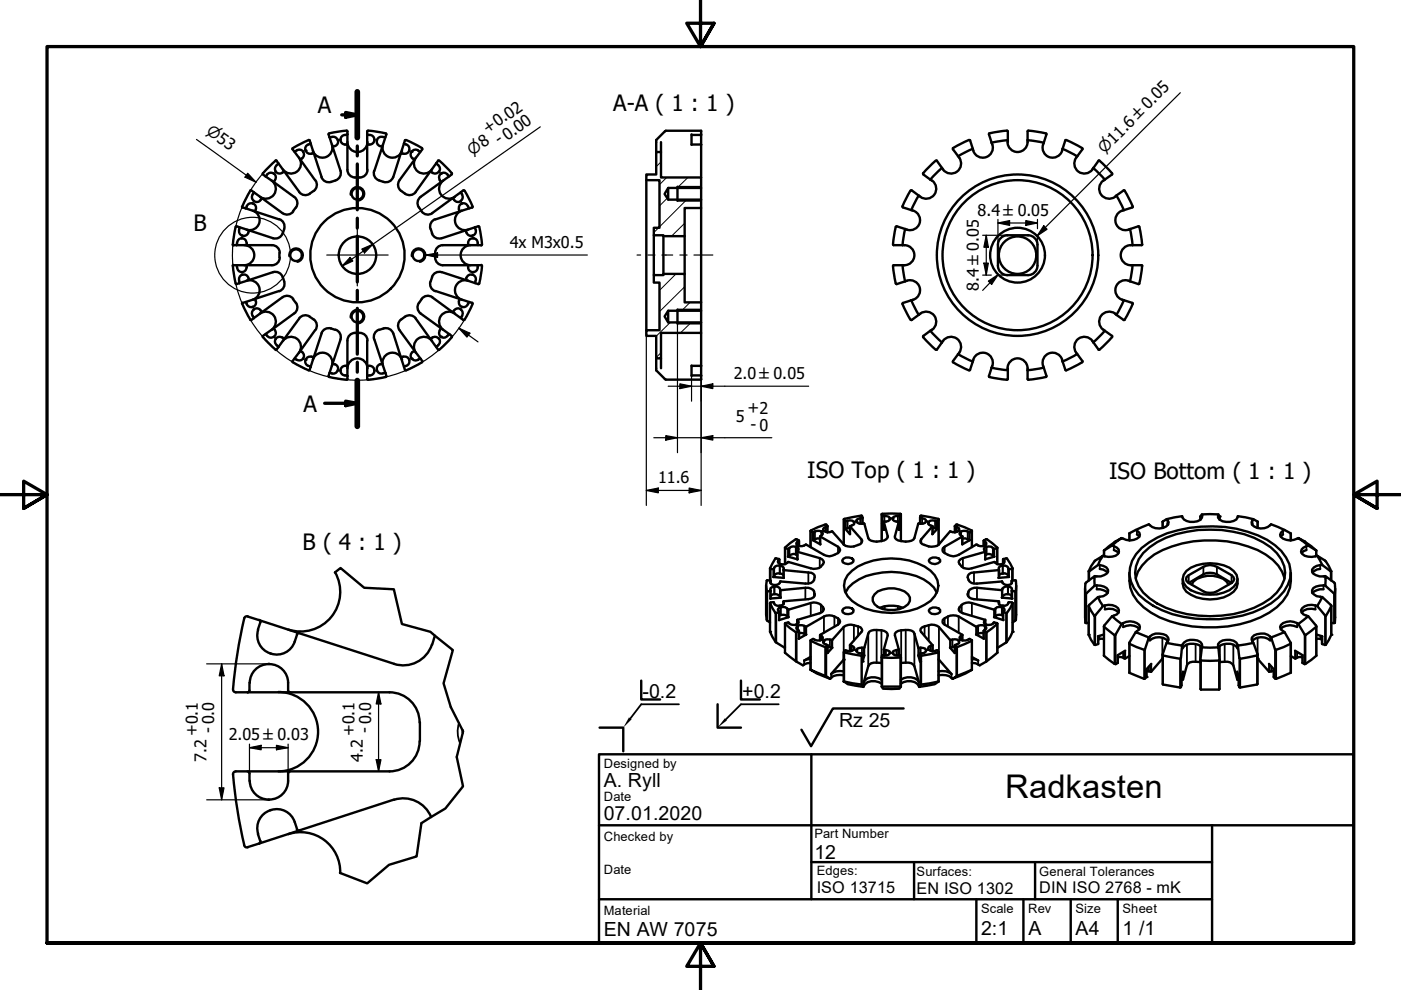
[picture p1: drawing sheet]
<svg xmlns="http://www.w3.org/2000/svg" width="297mm" height="210mm" viewBox="0 0 297 210" stroke-linecap="round" stroke-linejoin="round" font-family="sans-serif">
<defs><g id="words">
<text font-size="6.9" x="213.1" y="169.2">Radkasten</text>
<g font-size="4.8">
<text x="67.4" y="23.9">A</text>
<text x="130" y="23.5">A-A ( 1 : 1 )</text>
<text x="41" y="49.1">B</text>
<text x="64.3" y="87.3">A</text>
<text x="171.1" y="101.4">ISO Top ( 1 : 1 )</text>
<text x="235.1" y="101.6">ISO Bottom ( 1 : 1 )</text>
<text x="64.1" y="116.7">B ( 4 : 1 )</text>
</g>
<g font-size="4.1">
<text x="136.2" y="148">-0.2</text>
<text x="157.4" y="148">+0.2</text>
<text x="177.9" y="154.1">Rz 25</text>
<text x="128" y="166.9">A. Ryll</text>
<text x="128" y="173.9">07.01.2020</text>
<text x="172.7" y="182">12</text>
<text x="128" y="198.4">EN AW 7075</text>
<text x="208" y="198.3">2:1</text>
<text x="218.1" y="198.2">A</text>
<text x="228" y="198.2">A4</text>
<text x="238" y="198.3">1 /1</text>
</g>
<g font-size="3.4">
<text x="103.4" y="28.4" transform="rotate(-35 103.4 28.4)">+0.02</text>
<text x="105.9" y="30.8" transform="rotate(-35 105.9 30.8)">- 0.00</text>
<text x="207.3" y="45.7">8.4 ±0.05</text>
<text x="108.1" y="52.5">4x M3x0.5</text>
<text x="207.5" y="61.6" transform="rotate(-90 207.5 61.6)">8.4 ±0.05</text>
<text x="155.6" y="80.3">2.0 ±0.05</text>
<text x="156" y="89.5">5</text>
<text x="158.5" y="87.6">+2</text>
<text x="159.1" y="91.1">- 0</text>
<text x="139.5" y="102.4">11.6</text>
<text x="45.3" y="155.5" transform="rotate(-90 45.3 155.5)">- 0.0</text>
<text x="78.5" y="155.5" transform="rotate(-90 78.5 155.5)">- 0.0</text>
<text x="41.8" y="156.1" transform="rotate(-90 41.8 156.1)">+0.1</text>
<text x="43.8" y="161.5" transform="rotate(-90 43.8 161.5)">7.2</text>
<text x="48.5" y="156.9">2.05 ±0.03</text>
<text x="75.1" y="156.1" transform="rotate(-90 75.1 156.1)">+0.1</text>
<text x="77" y="161.5" transform="rotate(-90 77 161.5)">4.2</text>
<text x="173.2" y="189.3">ISO 13715</text>
<text x="194.3" y="189.5">EN ISO 1302</text>
<text x="220.3" y="189.4">DIN ISO 2768 - mK</text>
</g>
<g font-size="3.2">
<text x="43.6" y="28.3" transform="rotate(36 43.6 28.3)">⌀53</text>
<text x="100.1" y="33" transform="rotate(-35 100.1 33)">⌀8</text>
<text x="234.2" y="32.7" transform="rotate(-45 234.2 32.7)">⌀11.6 ±0.05</text>
</g>
<g font-size="2.7">
<text x="128" y="162.9">Designed by</text>
<text x="128" y="169.9">Date</text>
<text x="128" y="178.4">Checked by</text>
<text x="172.7" y="177.7">Part Number</text>
<text x="128" y="185.4">Date</text>
<text x="173.2" y="185.6">Edges:</text>
<text x="194.3" y="185.7">Surfaces:</text>
<text x="220.3" y="185.6">General Tolerances</text>
<text x="128" y="193.9">Material</text>
<text x="208" y="193.6">Scale</text>
<text x="218" y="193.6">Rev</text>
<text x="228" y="193.6">Size</text>
<text x="238" y="193.6">Sheet</text>
</g>
</g></defs>
<!-- layer: Schraffur (ISO) -->
<g fill="none" stroke="#000" stroke-width=".21">
<path d="M137.5 37l-.5 .4M140.1 34.3l-1 1M141.4 37.6l-1.6 1.6M145.9 37.6l-2.3 2.2M148.7 39.3l-.6 .5M139.6 48.3l-1 1M141.5 42l-1.7 1.7M143.3 58.1l-3.5 3.5M145.2 47.3l-2.8 2.8M145.6 42.3l-5.8 5.8M148.7 43.8l-.4 .3M140.1 74.8l-1 1"/>
<path d="M142.1 68.4l-3 2.9M145.2 60.8l-5.4 5.3M146.3 64.1l-1.8 1.8M146.6 68.4l-2.3 2.2"/>
</g>
<!-- layer: Sichtbar (ISO) -->
<g fill="none" stroke="#000" stroke-width=".51">
<path d="M55.7 36.7l.1 .3M55.8 37l6.6 4.8M56.4 37.3a1.05 1.05 0 0 1 1.4-.6 1.05 1.05 0 0 1 .5 1.5M56.4 37.3l-.1 .1M57.6 38.3a2.13 2.13 0 0 1 .5 3 2.13 2.13 0 0 1-3 .4M58.1 38.6v.1M58.3 38.2l-.2 .3M58.4 34l.2 .1 4.8 6.6M58.4 36.4h.1M58.4 34.1l-2.6 2.6M58.5 36.4a.98 .98 0 0 0 1.4 .2M58.7 35a.98 .98 0 0 0-.2 1.4"/>
<path d="M59 34.6l-.3 .4M60.2 36.4l.1 .1M60.2 36.4l-.3 .2M62.1 31.4l-.1 .3 4.8 6.5M62.4 32.1l.1 .1a1.1 1.1 0 0 1 1.8-.1M63.4 33.4a2.13 2.13 0 0 1-.5 3 2.13 2.13 0 0 1-2.9-.5M63.7 33.8v.2M64.1 33.6l-.3 .2M64.3 32.2a.98 .98 0 0 1-.3 1.4M64.8 31.9a.98 .98 0 0 0 1.3 .7M65.7 29.8l-.1-.1a8.8 8.8 0 0 0-3.5 1.7M65.7 29.8l.1 .6"/>
<path d="M65.8 30.4v.1a1.08 1.08 0 0 0-1 1.4M65.8 30.4l2.4 7.2M66.5 32.5l-.5 .1M66.9 38.2a1.62 1.62 0 0 1-.4 2.3M69.7 28.5l.1 .6M69.8 28.3l-.1 .2M69.8 29.1l.7 2.1M69.9 29.1h.1a1.14 1.14 0 0 1 1.6 .6M70.4 30.7a2.13 2.13 0 0 1-1.4 2.6 2.13 2.13 0 0 1-2.7-1.3M70.5 31.2l1.7 5M70.6 31.1v.1M71 31l-.4 .1"/>
<path d="M71.6 29.7a.98 .98 0 0 1-.6 1.3M72.2 36.2a1.62 1.62 0 0 1-1.1 2 1.92 1.92 0 0 1-2.9-.7M72.2 29.7a.98 .98 0 0 0 1 .9M73.2 30.6l.5 .1M73.2 28.6h.4M73.2 28.6a.99 .99 0 0 0-1 1M73.5 27.7l.2 .2M73.5 27.7l-3.7 .6M73.7 28.5h-.1M73.7 30.1a2.13 2.13 0 0 0 2.1 2.1 2.13 2.13 0 0 0 2.1-2.1M73.7 27.8v8.2a1.62 1.62 0 0 0 1.5 1.6 2.23 2.23 0 0 0 2.5-.8l.2-.8M77.9 27.8v8.2"/>
<path d="M77.9 28.5h.1M78 28.6h.4M78 27.7l-.1 .2M78.1 27.7l.6 .1a7.7 7.7 0 0 1 3.2 .6v.1M78.4 30.6l-.5 .1M78.4 28.6a.99 .99 0 0 1 1 1M79.3 36.2a1.62 1.62 0 0 0 1.1 2M79.4 29.7a.98 .98 0 0 1-1 .9M79.9 29.7a1.05 1.05 0 0 0 1.1 1.4M80.4 38.3l.9 .3M81 31.1v.1M81.2 29a1.05 1.05 0 0 0-1.3 .7"/>
<path d="M81.2 30.7a2.13 2.13 0 0 0 1.4 2.6 2.13 2.13 0 0 0 2.6-1.3M81.7 29.1h-.5M81.9 28.5l-2.5 7.7M83.4 37.5a1.62 1.62 0 0 1-2.1 1.1M85 32.5l-1.6 5.1M85 32.5l.5 .1M85.7 30.4l-.7 2.1M85.7 30.4l.4 .2M85.9 29.8l-.2 .6M85.9 29.8v-.1a8.3 8.3 0 0 1 3.6 1.7v.2l-.3 .6-4.5 6a1.64 1.64 0 0 0 .4 2.3 2.01 2.01 0 0 0 2.7 .5l.3-.3M86.1 30.6a.98 .98 0 0 1 .7 1.3M86.7 31.9h.1"/>
<path d="M86.8 31.9a.98 .98 0 0 1-1.3 .7M87.2 32.2a1.07 1.07 0 0 0 .6 1.6M87.8 33.8v.2M88.2 33.4a2.13 2.13 0 0 0 .4 3 2.13 2.13 0 0 0 3-.5M88.6 31.9l.4 .3M88.7 31.9a.98 .98 0 0 0-1.4 .2M89.1 32.1h-.1M91.3 36.4l-.1 .1M91.4 36.4l.3 .2M92.5 34.6l.1 .2M92.6 34.8l.3 .2M92.9 35a.98 .98 0 0 1 .2 1.4"/>
<path d="M92.9 34.1l-4.8 6.6M93 36.4a.98 .98 0 0 1-1.3 .2M93.1 34l-.2 .1M93.1 34.1l2.7 2.6M93.2 38.2l.2 .5M94 38.3a2.13 2.13 0 0 0-.5 3 2.13 2.13 0 0 0 3 .4M95.3 37.4h-.1a1.07 1.07 0 0 0-1.2-.8 1.07 1.07 0 0 0-.9 1.2l.2 .4M95.8 37l-6.6 4.8M95.8 36.7v.3M137 38.2v31.8M139.1 32.2h1v5.4h8.6v2.2h-7l-.8 1.3 .8 1.2h7v1.8h-3.5v6h-4.5v-.2h-2.1v-1.6h1.2v-10.1h-2.8v-1.2h2.1zM140.1 30.1v2.1"/>
<path d="M141.7 39.8v2.5M143.6 39.6v3M146.6 28.6h2.1M146.6 30.6h2.1M146.6 28.5v2.2M148.7 30.6v7M148.7 28.6v2M148.7 28.6v-.9h-7.5l-2.1 2v2.5M148.7 39.8v2.5M197.2 38.1l.4 .2M197.6 38.3a2.14 2.14 0 0 1 .3 3.2 2.14 2.14 0 0 1-3.1-.1l-1.5-1h-.2M198.4 34.1l-2.7 2.6 .1 .3 1.4 1.1"/>
<path d="M198.4 34.1h.2l1.1 1.5M199.7 35.6l.3 .3M199.7 35.6l-2.5 2.5M203.1 33.1a2.14 2.14 0 0 1 0 3.2 2.14 2.14 0 0 1-3.2-.4M205.4 29.7l-3.3 1.7v.3l1 1.4M205.5 29.7l.2 .1 .7 2.1M206.2 31.6l-3.1 1.5M213.5 27.7l-3.1 .4-.7 .2v.2a5.2 5.2 0 0 1 .6 3.8 2.13 2.13 0 0 1-2.1 1.1 2.13 2.13 0 0 1-1.8-1.4M213.5 27.7l.2 .1v2.3M213.6 30.1a2.13 2.13 0 0 0 2.1 2.1 2.13 2.13 0 0 0 2.2-2.1M213.6 29.7l-3.4 .6M217.8 29.7l3.5 .6"/>
<path d="M218 27.7l3.8 .6M218.1 27.7l-.2 .1v2.3M221.1 30.7a2.13 2.13 0 0 0 1.4 2.6 2.13 2.13 0 0 0 2.7-1.3M221.3 30.3l-.1 .3M221.8 28.3l.1 .2-.6 1.8M225.3 31.6l3.1 1.5M228.2 33.4a2.13 2.13 0 0 0 .5 3 2.13 2.13 0 0 0 2.9-.5M228.4 33.1l-.2 .3M229.4 31.4l.1 .3-1.1 1.4M229.4 31.4l-3.5-1.7-.7 2.2M231.6 35.9l1.3-1.8h.2l2.7 2.8-1.5 1.2M231.8 35.6l2.4 2.5"/>
<path d="M233.9 38.3a2.12 2.12 0 0 0-.3 3.1 2.12 2.12 0 0 0 3.1 0M234.3 38.1l-.4 .2M49.3 51.9l.2 .1M49.5 56.2l-.2 .1 .1 .7a7.8 7.8 0 0 0 .7 3.2h.1M49.5 52h8.2a1.62 1.62 0 0 1 1.6 1.6M50.1 56.2l.1 .1M50.2 48l7.7 2.5M50.2 48h-.1a8.7 8.7 0 0 0-.7 3.8M50.2 51.5l-.1 .5M50.2 56.3v.4M50.3 56.7a.98 .98 0 0 0 1 1M50.7 59.5v.5"/>
<path d="M50.7 48.7a.98 .98 0 0 0 .7 1.3M50.7 48.2v.5M51.2 50.5h.1M51.2 57.7h.1M51.3 50.5a.98 .98 0 0 1 1 1M51.3 50.5a.98 .98 0 0 0-1 1M51.3 58.3l.1-.1a.98 .98 0 0 0-.7 1.3M51.3 49.9h.1M51.3 43.8l.1 .2M51.4 58.2a1.15 1.15 0 0 1 1.4 1.1h.1M51.4 44l.7 .2M51.8 52a2.13 2.13 0 0 1 2.1 2.1 2.13 2.13 0 0 1-2.1 2.1"/>
<path d="M52.1 44.2l2.1 .7M52.3 56.7a.98 .98 0 0 1-1 1M52.3 59.5a2.13 2.13 0 0 1 2.7 1.4 2.13 2.13 0 0 1-1.4 2.7M52.3 43.7l-.2 .5M52.3 51.5l.1 .5M52.3 56.3v.4M52.4 56.2l-.1 .1M52.7 49.3a.98 .98 0 0 1-1.3 .7M52.9 48.9l-.3 .4M52.9 59.3l-2.2 .7M53.1 40.4l-1.7 3.4M53.3 40.4h-.3"/>
<path d="M53.3 40.4l6.6 4.8M53.5 43.1h.1M53.5 43.1a.98 .98 0 0 0-1.2 .7M53.6 44.7a2.13 2.13 0 0 1 1.4 2.6 2.13 2.13 0 0 1-2.7 1.4M53.6 43.1a1.13 1.13 0 0 1 .5 1.7l.1 .1M53.8 40.8a1.24 1.24 0 0 0 .4 2 1.31 1.31 0 0 0 1.4-.7h.1M54.2 44.9l5 1.6M57.9 57.7a1.62 1.62 0 0 1 2 1 1.92 1.92 0 0 1-.7 3M57.9 57.7l-5 1.6M59.2 46.5a1.62 1.62 0 0 1 1 2M59.2 53.6v1M59.3 54.6a1.62 1.62 0 0 1-1.6 1.6h-8.2"/>
<path d="M59.9 49.5a1.62 1.62 0 0 1-2 1M60.3 48.5l-.4 1M62.2 44.8a1.62 1.62 0 0 1-2.3 .4M62.4 41.7a1.62 1.62 0 0 1 .3 2.3l-.6 .8M66.5 40.5a1.97 1.97 0 0 1-2.8 .5l-.3-.3M89.2 41.7a1.62 1.62 0 0 0-.4 2.3l.6 .8M89.4 44.8a1.62 1.62 0 0 0 2.3 .4M91.3 59.7a1.62 1.62 0 0 0 1 2M91.3 48.5l.3 1M91.6 49.5a1.62 1.62 0 0 0 2 1M91.6 58.7l-.3 1M92.3 53.6a1.97 1.97 0 0 0 1.2 2.6h8.5"/>
<path d="M92.3 46.5a1.62 1.62 0 0 0-1 2M93.6 57.7a1.62 1.62 0 0 0-2 1M95.9 42.1h.2M96.1 42.1l.2 .3M96.3 42.4a.93 .93 0 0 0 1.4 .2M97.3 44.4v.5M97.7 40.7l-6.1 4.5M97.8 40.8l.2 .4M97.9 43.1h.1M97.9 41.2a.98 .98 0 0 1-.2 1.4M97.9 44.7a2.13 2.13 0 0 0-1.3 2.6 2.13 2.13 0 0 0 2.6 1.4M98.2 40.4l-.5 .3"/>
<path d="M98.2 40.4h.3M98.5 40.4l1.7 3.4M98.7 48.9l-5 1.6M98.7 48.9l.2 .4M98.9 58.9l-.2 .4M98.9 49.3a.98 .98 0 0 0 1.3 .7M99.2 56.2l.1 .1M99.2 43.8a.98 .98 0 0 0-1.2-.7 .98 .98 0 0 0-.7 1.3M99.2 59.5a2.13 2.13 0 0 0-2.6 1.4 2.13 2.13 0 0 0 1.3 2.7M99.3 43.7l.2 .5M99.3 56.3v.4M99.3 56.7a.98 .98 0 0 0 .9 1"/>
<path d="M99.8 52a2.13 2.13 0 0 0-2.1 2.1 2.13 2.13 0 0 0 2.1 2.1M100.1 44l-7.8 2.5M100.1 58.3l.1-.1a.98 .98 0 0 0-1.3 .7M100.1 49.9h.1M100.2 43.8l-.1 .2M100.2 58.2a.98 .98 0 0 1 .7 1.3M100.2 50.5a1.28 1.28 0 0 0-1 1.5M100.3 50.5a1.28 1.28 0 0 1 1.1 1.5M100.8 48.2l.7-.2a8.8 8.8 0 0 1 .7 3.8M100.8 48.2l-2.1 .7M100.8 48.2v.5M100.8 59.5v.5"/>
<path d="M100.9 48.7a.98 .98 0 0 1-.7 1.3M101.3 56.7a.98 .98 0 0 1-1 1M101.3 56.3v.4M101.4 56.2l-.1 .1M102 56.2l.2 .1M102 52h-8.1a1.62 1.62 0 0 0-1.6 1.6M102.2 51.9l-.2 .1M102.2 56.4l-.1 .6a7.7 7.7 0 0 1-.6 3.2l-7.8-2.5M138.6 58.3h2.1v-.2h4.5v6h3.5v1.8h-7l-.8 1.2 .8 1.3h7v2.2h-8.6v5.4h-1v-4.8h-2.1v-1.2h2.8v-10.1h-1.2zM138.6 49.9v8.4M140.7 50.1v8M145.2 50.1v8"/>
<path d="M148.7 44.1v20M189.9 48.1l-.5 3.8v.1h2.4M189.9 48.1l.2-.1 1.8 .5M191.3 43.8l.2 .2 2.1 .7M191.4 56.2l.5 3.4M191.7 52a2.13 2.13 0 0 1 2.2 2.1 2.13 2.13 0 0 1-2.2 2.1M191.8 56.2h-2.4a11.3 11.3 0 0 0 .7 4 4.9 4.9 0 0 1 3.8-.6 2.14 2.14 0 0 1 1.1 2.3 2.14 2.14 0 0 1-1.8 1.8l-1.7 .5-.2 .2M191.9 48.5l.4 .2M191.9 48.6l-.5 3.4M193 40.4l-1.7 3.4M193.6 44.7a2.13 2.13 0 0 1 1.4 2.6 2.13 2.13 0 0 1-2.7 1.4M194.8 41.5l-1.6 3.1"/>
<path d="M211.6 56.3a2 2 0 0 0 2 2h4.4M218 49.9a2 2 0 0 1 2 2v4.4M218 49.9h-4.4a2 2 0 0 0-2 2v4.4M220 56.3a2 2 0 0 1-2 2M236.7 41.5l1.6 3.1M237.9 44.7a2.13 2.13 0 0 0-1.3 2.6 2.13 2.13 0 0 0 2.7 1.4M238.4 40.4h-.1l-1.6 1M238.4 40.4l1.8 3.5-2.3 .8M239.6 48.6l.5 3.4M239.7 52a2.13 2.13 0 0 0-2.1 2.1 2.13 2.13 0 0 0 2.1 2.1M239.8 56.2h2.3l.1 .2M240.1 56.2l-.5 3.4"/>
<path d="M241.6 48.1l-.2-.1-2.1 .7M241.6 48.1l.6 3.8-.1 .1h-2.3M242.2 56.4l-.7 3.8-2.2-.7a2.13 2.13 0 0 0-2.8 1.6 2.13 2.13 0 0 0 1.8 2.6M50.7 60l-.5 .2M51.4 64.4l1.7 3.4M51.4 64.2l-.1 .2M52.1 64l.2 .5M52.3 64.4a.98 .98 0 0 0 1.2 .7M53.6 65.1h-.1M53.6 67l.2 .3M53.8 67.5l-.6 .3h-.2M53.8 67.3v.2"/>
<path d="M54.2 63.3v.6M54.2 63.8a.98 .98 0 0 1-.6 1.3M55.1 66.5a2.13 2.13 0 0 1 3 .5 2.13 2.13 0 0 1-.5 2.9M55.2 65.8l.3 .3M55.2 65.8a1.03 1.03 0 0 0-1.4-.2 1.03 1.03 0 0 0-.2 1.4M55.5 66.1h.2M55.7 71.5l2.8 2.7 1.8-2.4M56.3 70.9h.1M56.4 70.9l.2 .3M58.1 69.5v.2M58.1 69.7a1.06 1.06 0 0 1 .1 1.6 1.06 1.06 0 0 1-1.6-.1M58.5 71.8l-.1 .1"/>
<path d="M58.7 73.3l.3 .3M59.2 61.7l-7.8 2.5M59.9 71.6a.98 .98 0 0 0-1.4 .2 .98 .98 0 0 0 .2 1.4M59.9 71.5l.3 .3M60 72.3a2.13 2.13 0 0 1 2.9-.5 2.13 2.13 0 0 1 .5 3M60.3 71.8h-.1M62.1 63.4l.6 .8M62.2 63.4a1.62 1.62 0 0 0-2.3-.4l-6.1 4.5M62.4 66.5l-6.1 4.3-.6 .5v.2M62.4 76.1l.5 .2M62.7 64.2a1.62 1.62 0 0 1-.3 2.3M63.7 74.2v.2"/>
<path d="M63.8 74.4l.3 .2M64 74.6a.98 .98 0 0 1 .3 1.4 .98 .98 0 0 1-1.4 .2M64.3 76h.1M64.8 76.3a.98 .98 0 0 0 .6 1.3M65.4 77.6l.4 .2M66 75.6l.5 .1M66.1 75.6a.98 .98 0 0 0-1.3 .7M66.3 76.2a2.13 2.13 0 0 1 2.7-1.3 2.13 2.13 0 0 1 1.4 2.7M66.5 67.7a1.97 1.97 0 0 0-2.8-.5l-3.4 4.6M66.5 67.7a1.62 1.62 0 0 1 .4 2.3M66.8 70l-4.8 6.6a9.9 9.9 0 0 0 3.5 1.9l.2-.1 .1-.6M68.2 70.6l-2.4 7.2"/>
<path d="M69.8 79.9l3.7 .6M69.9 79.1l.5 .1M70.6 77l.4 .3M71 77.2a.98 .98 0 0 1 .6 1.3M71.1 69.9a1.97 1.97 0 0 0-2.8 .4l-.1 .4M71.1 69.9a1.62 1.62 0 0 1 1.1 2M71.6 78.5a.98 .98 0 0 1-1.3 .7M72.2 72l-2.4 7.1-.1 .7 .1 .1M72.2 78.6a.98 .98 0 0 0 1 1M73.2 79.6h.4M73.2 77.6a.98 .98 0 0 0-1 1M73.6 79.7l.1 .1"/>
<path d="M73.7 77.5l-.5 .1M73.7 72.2a1.62 1.62 0 0 1 1.6-1.6 2.2 2.2 0 0 1 2.4 .8l.2 .8M73.7 78.1a2.13 2.13 0 0 1 2.1-2.1 2.13 2.13 0 0 1 2.1 2.1M73.7 72.2v8.1l-.2 .2M77.9 72.2v8.2a8.1 8.1 0 0 0 3.9-.5l.1-.1-.2-.7M77.9 77.5l.5 .1M77.9 79.7v.1M78 79.6h.4M78.4 77.6a.98 .98 0 0 1 1 1M79.4 78.6a.98 .98 0 0 1-1 1M79.4 72l1.6 5M79.9 78.5a.98 .98 0 0 0 1.3 .7"/>
<path d="M80.4 69.9a1.62 1.62 0 0 0-1.1 2M81 77v.1a1.14 1.14 0 0 0-1.1 1.4M81 77l.7 2.1M81.3 69.6a1.62 1.62 0 0 1 2.1 1.1M81.3 69.6l-.9 .3M81.7 79.1l-.5 .1M83.4 70.6l2.5 7.8 .2 .1M84.7 70a1.58 1.58 0 0 1 .4-2.3 1.97 1.97 0 0 1 2.7-.5l5.1 6.9M84.7 70l4.8 6.6a7 7 0 0 1-2.8 1.7l-.6 .2M85.2 76.2a2.13 2.13 0 0 0-2.6-1.3 2.13 2.13 0 0 0-1.4 2.7M85.5 75.6l-.5 .1M85.5 75.6a.98 .98 0 0 1 1.3 .7"/>
<path d="M86.1 77.6l-.4 .2M86.7 76.3h.1M86.8 76.3a.98 .98 0 0 1-.7 1.3M87.3 76a.98 .98 0 0 0 1.4 .2M87.8 74.2v.2M87.8 74.4a1.1 1.1 0 0 0-.6 1.6M88.8 64.2a1.62 1.62 0 0 0 .4 2.3M88.8 64.2a1.85 1.85 0 0 1 2.8-1.2l6.7 4.8h.2l.3-.5 1.4-2.9M89 76l-.4 .3M89 76.1h.1M89.2 66.5l4.3 3.1M91.2 71.8h.1"/>
<path d="M91.6 72.3a2.13 2.13 0 0 0-3-.5 2.13 2.13 0 0 0-.4 3M91.7 71.6a.98 .98 0 0 1 1.3 .2M91.7 71.5l-.3 .3M92.3 61.7l7.2 2.3M92.6 73.5l-.1 .1M92.9 74.1l.2 .1M92.9 73.3l-.3 .1M93.1 71.8v.1M93.1 71.8a.98 .98 0 0 1-.2 1.4M93.3 70a.98 .98 0 0 0 .2 1.4 .98 .98 0 0 0 1.4-.2M93.4 69.5l.1 .2M93.5 69.6l2.3 1.6v.3"/>
<path d="M93.5 69.7l-.3 .3M95.1 70.9l-.2 .3M95.3 70.9h-.2M95.8 71.5l-2.7 2.6M96.1 66.1h-.2M96.3 65.8l-.2 .3M96.5 66.5a2.13 2.13 0 0 0-3 .5 2.13 2.13 0 0 0 .5 2.9M97.3 63.8a.98 .98 0 0 0 .7 1.3 .98 .98 0 0 0 1.2-.7M97.3 63.3v.6M97.7 65.6a.98 .98 0 0 1 .2 1.4M97.7 65.6a.9 .9 0 0 0-1.4 .2M97.7 67.3l.1 .2"/>
<path d="M97.9 65.1h.1M98 67l-.3 .3M99.5 64l-.2 .5M99.5 64l.6 .2M100.1 64.2l.1 .2M139.1 76v2.5l2.1 2h7.5v-.9M140.1 76v2.1M141.7 65.9v2.5M143.6 65.6v3M146.6 79.6h2.1M146.6 77.6h2.1M146.6 77.5v2.2"/>
<path d="M148.7 70.6v7M148.7 77.6v2M148.7 65.9v2.5M191.3 64.4l1.7 3.4M193.2 63.6l1.6 3.1M195.1 66.5a2.13 2.13 0 0 1 3 .5 2.13 2.13 0 0 1-.5 2.9M195.1 66.5l-1.8 1.4-.2-.1M197.2 70.1l-1.4 1.1-.1 .3 2.7 2.6M197.2 70.1l2.5 2.5M197.6 69.9l-.4 .2M199.7 72.6l-1.1 1.5h-.2M199.9 72.3a2.14 2.14 0 0 1 3.2-.4 2.14 2.14 0 0 1 0 3.2l-1 1.5v.2l3.3 1.7"/>
<path d="M200 72.3l-.3 .3M203.1 75.1l3.1 1.6M206.4 76.2a2.14 2.14 0 0 1 2.8-1.2 2.14 2.14 0 0 1 1 2.9l-.5 1.8v.2l3.8 .6M206.4 76.3l-.7 2.1-.2 .1M210.2 77.9l3.4 .6M213.6 78.1a2.13 2.13 0 0 1 2.1-2.1 2.13 2.13 0 0 1 2.2 2.1M213.7 78.1v2.3l-.2 .1M217.9 78.1v2.3l.2 .1M221.2 77.6l.1 .3M221.3 78l-3.5 .5M221.3 77.9l.6 1.8-.1 .2M221.7 79.9l-3.7 .6"/>
<path d="M225.2 76.3l.7 2.1 .2 .1M225.2 76.2a2.13 2.13 0 0 0-2.7-1.3 2.13 2.13 0 0 0-1.4 2.7M228.2 74.8l1.3 1.8-.1 .2M228.4 75.1l-3.1 1.6M229.4 76.8l-3.3 1.7M231.6 72.3a2.13 2.13 0 0 0-2.9-.5 2.13 2.13 0 0 0-.5 3M233.9 69.9l.4 .2M234.2 70.1l-2.4 2.5M234.3 70.1l1.5 1.2-2.7 2.8h-.2l-1.3-1.8M236.4 66.5l1.9 1.4 .1-.1M236.4 66.5a2.13 2.13 0 0 0-2.9 .5 2.13 2.13 0 0 0 .4 2.9M238.3 63.6l-1.6 3.1"/>
<path d="M238.3 63.7l1.9 .6-1.8 3.5M165.2 118.6v.9M166.4 116.2v3.4M169 116.9l.1 1.7-2-.6h.1a1.4 1.4 0 0 1 1.8-.4M169.4 114.7v1.1M171.8 112.6v3.4M173.9 113.8v1.6l-1.6-.9 1-.4 .6 .1M175.5 111.6v1.3M178.8 118.5a1.69 1.69 0 0 1 2.2 .2l-.1 .4a1.61 1.61 0 0 1-2.2 .1l-.1-.4zM178.9 110.1v5.4M180.2 111.6l2.4 2.7 .2 .4-.1 .3a3.1 3.1 0 0 1-3.8 .4l-2.6-2.7a1.28 1.28 0 0 1-1.8-.5l.2-.3 .8-.4-.3-.3a8.5 8.5 0 0 0-3.3 1.4l.6 .3a1.36 1.36 0 0 1 1.9 .1v.3l-.5 .5 3.8 2.1 .4 .7a2.78 2.78 0 0 1-3.4 1l-3.9-2.1a1.53 1.53 0 0 1-2-.1v-.3l.6-.5-.7-.3-2.3 1.8 .7 .3a1.48 1.48 0 0 1 2.3 0l-.4 .5 .1 .1 4.7 1.3 .5 .3 .4 .6a2.07 2.07 0 0 1-2.8 1.3l-4.7-1.3a1.48 1.48 0 0 1-2.3-.1l.3-.4v-.2l-.8-.1-1.1 2.1 .7 .2a1.21 1.21 0 0 1 1-.8 1.21 1.21 0 0 1 1.2 .7l-.1 .2M180.2 111.6v1.7l-1-1.2 1-.2"/>
<path d="M182.9 109.8l-.3-.5-3.6 .7-.1 .1 .4 .4a1.77 1.77 0 0 1 1.7 .2l.2 .3-.2 .2-.8 .4M182.9 109.8h-.1a1.1 1.1 0 0 0-1.3 .7 1.43 1.43 0 0 0 1.8 .5l.8 3.1a1.8 1.8 0 0 0 1.8 .7 2.42 2.42 0 0 0 2.3-.8v-.3l-.8-3M182.9 109.8v1.2M186.9 109l2.1-.1 2 .1M186.9 109l.2 .4a1.38 1.38 0 0 1 1.6 .5v.3l-.4 .3-.9 .2M186.9 109v5.7M187.4 110.7v1.6l-.4-1.3h.4M190.6 110.7v1.6l.3-1.3h-.3M191 109l-.2 .4a1.38 1.38 0 0 0-1.6 .5 1.09 1.09 0 0 0 1.4 .8M191 109v5.7M195.1 109.8v-.4l.2-.1 3.6 .7 .1 .1-.2 .4h-.2a1.81 1.81 0 0 0-1.8 .2l.1 .5 .8 .4-2.4 2.7-.2 .4 .1 .3a3.6 3.6 0 0 0 3.5 .7l2.8-3a1.21 1.21 0 0 0 1.9-.5l-.1-.3-.9-.4 .4-.3 3.3 1.3v3.5M195.1 109.8a.97 .97 0 0 1 1.2 .7 1.38 1.38 0 0 1-1.6 .5l-.8 3.1a1.83 1.83 0 0 1-1.9 .7l-1.6-.2-.7-.6 .9-3.3"/>
<path d="M195.1 109.8v1.2M197.2 118.5a1.65 1.65 0 0 1 2.1 .2v.4a1.48 1.48 0 0 1-2.4-.3zM197.7 111.6v1.7l1.1-1.2-1.1-.2M199 110.1v5.4M202.4 111.6v1.3M204 113.8l-3.7 2.1-.4 .3-.1 .4a2.35 2.35 0 0 0 2.3 1.4l1.2-.4 3.8-2.1a1.49 1.49 0 0 0 2-.1v-.3l-.5-.5 .6-.3 2.3 1.8-.8 .3a1.5 1.5 0 0 0-2-.3l-.1 .3 .3 .6-4.7 1.3-.9 .6a1.58 1.58 0 0 0 1.6 1.7l1.2-.1 4.8-1.3a1.5 1.5 0 0 0 2 .2l.1-.3-.3-.6 .8-.1 1.2 2.1-.1 .1h-.8a1.18 1.18 0 0 0-2-.3l-.1 .6-5.2 .5a1.09 1.09 0 0 0-1.2 .6 1.09 1.09 0 0 0 .2 1.3l.5 .3 .6 .1 5.8-.4a1.29 1.29 0 0 0 2.1 .4v-.5l.9-.1v2.2l-.2 .1-.7-.1M206.1 112.6l-.6 .3a1.46 1.46 0 0 0-2 .1v.3l.5 .4v1.7l1.6-.9-.9-.4-.7 .1M208.5 114.7v1.1M208.9 116.9v1.7l1.9-.6h-.1a1.32 1.32 0 0 0-1.8-.4M211.5 116.2v3.4M212.7 118.6v.9M232 119l1.9-1.2-1.1 2-2 1.3z"/>
<path d="M232.8 119.8a2.36 2.36 0 0 1 2.1 .9v.5a2.62 2.62 0 0 1-2.8 .9M234.1 116.7l2.3-1.9 1.4-.7-2 1.6zM234.1 116.7v1.2M235.8 115.7a1.54 1.54 0 0 1 1.4 1.3 1.91 1.91 0 0 1-2.2 1.1l-1.1-.3M236.2 116.6l1 .7M240.8 112.4l.8 .5 .1 .5a1.97 1.97 0 0 1-2.1 1.2l-1.8-.5M241 113.3l.6 .5M242.1 116.2a20.6 20.6 0 0 1 12.5-4.5 25.1 25.1 0 0 1 14.1 2.8 10.1 10.1 0 0 1 4.7 5.1 6 6 0 0 1-1.2 5.8 17.2 17.2 0 0 1-11.2 5.6 26.3 26.3 0 0 1-16.5-2.6 9 9 0 0 1-5-6.6 7.2 7.2 0 0 1 2.6-5.6zM242.4 117.3a16 16 0 0 1 9.3-4.6 24.4 24.4 0 0 1 16.1 2.3 8.3 8.3 0 0 1 4.7 6.4 7.8 7.8 0 0 1-4.7 6.5 24.5 24.5 0 0 1-22.5 0 8 8 0 0 1-4.6-6.5l.2-1.3 .5-1.5zM247.3 110.1l.5 .6a1.73 1.73 0 0 1-2 1.3 2.59 2.59 0 0 1-2.2-.8l-4.1 1.9v1.5M247.5 111.1l.1 .1M254.5 110.2v-.7l.3-.4 1.7-.1 1.8 .1 .3 .4v.7"/>
<path d="M254.8 109.1l.1 .2a1.47 1.47 0 0 1-1.8 1.4 2.16 2.16 0 0 1-2.5-1.3l-3.3 .7-.8 .5v1.3M258.3 109.1v.2a1.45 1.45 0 0 0 1.7 1.4 2.21 2.21 0 0 0 2.4-1v-.3l3.3 .7 .9 .5v1.3M265.6 111.1l-.1 .1M265.7 110.1l-.3 .6v.5a2.83 2.83 0 0 0 4.1 0l4.1 1.9 .1 1.5M272 113.3l-.5 .5M272.4 112.4l-.8 .5-.2 .5a1.99 1.99 0 0 0 2.2 1.2l1.7-.5M275.3 114.1l1.4 .7 2.4 1.9zM277 116.6l-.6 .3-.4 .4M277.4 115.7a1.7 1.7 0 0 0-1.6 1.3 2.72 2.72 0 0 0 3.5 .8M279.1 116.7v1.2M279.3 117.8a5.1 5.1 0 0 1 3 3.3l-1.9-1.3zM280.4 119.8a2.38 2.38 0 0 0-2.2 .9v.5a2.44 2.44 0 0 0 2.8 .9"/>
<path d="M51.8 131.1l.1-.3 .5-.1 31.2 10.1M51.8 131.1l-1.5 7.4-.9 7.6M54.7 133.5a4 4 0 0 0 2.6 5M55 131.4l.1 .2 .1 .4M55.2 132l-.5 1.5M63 134.5a5.2 5.2 0 0 1-2.5 3.9 4 4 0 0 1-3.2 .1M63.5 134.2l-.4 .1-.2 .2M71 121.3a8.4 8.4 0 0 1-.8 9.5 8.4 8.4 0 0 1-9.1 2.7M91.6 136.7a6.4 6.4 0 0 1-8.1 4.1M92.2 134.8l-.6 1.9M162.4 124.2v6.1l.2 1.1 .7 .6M163.3 127.9l1.1 2.1 .8-.2"/>
<path d="M163.3 127.9v6.1a4.7 4.7 0 0 0 2.9 3.3l.2-.1M163.3 120.6v2.4M163.4 125.3l-.1-.3a1.07 1.07 0 0 1 1.4-.6l.5 .2 .3 .5 5.3-.5a1.49 1.49 0 0 1 1.9 1.7l-.7 .6-.6 .1-5.3 .5M163.4 125.3l-.1 1.6 2.2-.2a1.36 1.36 0 0 0-2.1-.4M163.4 123.1v.6M165.2 129.8l-.3-.5a1.43 1.43 0 0 1 2.3 0l4.7-1.4a2.2 2.2 0 0 1 2.8 1.2l-.4 .7-.5 .2-4.7 1.4 .3 .6a1.54 1.54 0 0 1-2.3 0l-.7 .2M165.2 129.8v1.7l2-.7h-.1a1.63 1.63 0 0 0-1.9-.3M166.1 120.8l5.9 .6 .5 .3a1.29 1.29 0 0 1 .1 1.4 1.29 1.29 0 0 1-1.2 .6l-6-.4a1.11 1.11 0 0 1-1 .8 1.11 1.11 0 0 1-1.1-.7v-.3l-.6-.1a2.84 2.84 0 0 0 0 2.4l.7-.1M166.1 127.5l.1 .3a1.07 1.07 0 0 1-1.4 .6l-.5-.2-.3-.5-.7 .2M166.1 120.8l.1 1.7-2.2-.2a1.33 1.33 0 0 1 2.1-.4M166.1 127.5v.6M166.4 132.2l2.3 1.8 .7-.2-.6-.5a.88 .88 0 0 1 1.3-.7l.8 .3 3.8-2.2a2.9 2.9 0 0 1 3.3 .7l.1 .4-.4 .6-3.8 2.2 .5 .5v.3a1.73 1.73 0 0 1-2.1 .1l-.4 .4 1.5 .7 1.5 .6 .6-.4"/>
<path d="M166.4 132.2v6.2l2.4 1.8 1.4 .9 .9-.5h.7M169 131.4v1M169.4 133.8v1.6l1.5-.9-.9-.3h-.6M171.8 139.3l-1.3 .8 1.3-.4M171.8 135.8v6.2M173.9 134.7v1.1M175.5 136.8l-1-.6a1.05 1.05 0 0 1 1.5-.6l.5 .1 2.4-2.8a3 3 0 0 1 3.8 .4l.1 .4-.2 .3-2.4 2.8 .8 .3 .2 .3-.2 .3a1.6 1.6 0 0 1-1.8 .2l-.3 .3 .1 .1 1.8 .4 1.8 .3 .3-.4M175.5 136.8v1.7l1-1.2-1-.2M178.8 129.1a1.69 1.69 0 0 1 2.2 .2l-.1 .5a1.7 1.7 0 0 1-2.2 0l-.1-.4zM178.9 139.9l-2.7 3a3 3 0 0 1 2.7-.6M178.9 138.3v6.2M179.3 125.6a7.9 7.9 0 0 1 6-3.9 15.9 15.9 0 0 1 10.5 1.1l2.2 1.8 .6 1"/>
<path d="M180.2 136.8v1.3M180.7 121a14.3 14.3 0 0 1 12.1-2.2 9.5 9.5 0 0 1 5.4 3.2 3.8 3.8 0 0 1-.9 5.4 14.6 14.6 0 0 1-12.1 2.1 9.4 9.4 0 0 1-5.5-3.1 3.7 3.7 0 0 1 1-5.4zM182.9 138.6v1.6l.4-1.2h-.4M185.4 126a5.3 5.3 0 0 1 5.4-1 2.29 2.29 0 0 1 2.1 2.4 3.6 3.6 0 0 1-3.3 1.9 4.9 4.9 0 0 1-4.2-1.2l-.4-.7v-.7zM186.6 128.9a6.5 6.5 0 0 1 4.8 0M186.9 139.4l2.1 .1 2-.1M186.9 139.4v6.2M187.4 137.7l.8-3a1.21 1.21 0 0 0-1.3-1.1 3.4 3.4 0 0 0-2.6 .4l-1.2 3.4a1.44 1.44 0 0 0-1.6 .4 1.09 1.09 0 0 0 1.4 .8M187.4 137.7l1.3 .4v.4a1.38 1.38 0 0 1-1.7 .5l-.1 .4M187.4 137.7v1.3M190.6 137.7l-.2 .1a1.08 1.08 0 0 0-1.2 .7 1.38 1.38 0 0 0 1.7 .5l.1 .4M190.6 137.7l-.9-3.4a3.5 3.5 0 0 1 4-.3l1.1 3.4a1.38 1.38 0 0 1 1.5 .4l-.3 .6-.9 .2"/>
<path d="M190.6 137.7v1.3M191 139.4v6.2M195.1 138.6v1.6l-.4-1.2h.4M197.2 129.1a1.65 1.65 0 0 1 2.1 .2v.5a1.54 1.54 0 0 1-2.4-.4zM197.7 136.8v1.3M199 139.9l2.7 3a3.1 3.1 0 0 0-2.7-.6M199 138.3v6.2M202.4 136.8l.9-.4v-.5a2.12 2.12 0 0 0-1.9-.2l-2.3-2.8a3.1 3.1 0 0 0-3.9 .4l-.1 .4 .2 .3 2.4 2.8-.8 .3-.1 .6a1.72 1.72 0 0 0 2 .2l.2 .3-.1 .1-1.7 .4-1.9 .3h-.2v-.4M202.4 136.8v1.7l-1-1.2 1-.2M204 134.7l-.5 .4v.3a1.7 1.7 0 0 0 2.1 .1l.5 .2v6.3M206.1 135.9l-3.2 1.3-.5-.4M206.1 139.3l1.3 .8-.6-.3-.7-.1"/>
<path d="M208.5 133.8l.1 1.6-1.7-.9 1.1-.3h.5M208.9 131.4v1M211.5 132.2l-2.3 1.8-.6-.2 .5-.5v-.3a1.39 1.39 0 0 0-2-.1l-3.8-2.2a2.97 2.97 0 0 0-3.4 .7v.7l.4 .3 3.7 2.2v1.2M211.5 132.2v6.2l-2.3 1.8-1.5 .9-.9-.5h-.7M211.8 120.8v1.7h-.1l2.2-.2h-.1a1.17 1.17 0 0 0-2-.4M211.8 127.5v.6M212.7 129.8v1.7l-1.9-.7h.1a1.55 1.55 0 0 1 1.8-.3M214.5 125.3v-.6a1.26 1.26 0 0 0-2.1 .4l-5.3-.5a1.47 1.47 0 0 0-1.9 1.7l.7 .6 .6 .1 5.2 .5 .1 .6a1.33 1.33 0 0 0 2.1-.4l.8 .2M214.5 125.3v1.6h.1l-2.2-.2a1.29 1.29 0 0 1 2.1-.4M214.5 123.1v.6M214.7 127.9l-1.2 2.1-.8-.2 .3-.5a1.24 1.24 0 0 0-2.1-.1l-4.8-1.3a2.2 2.2 0 0 0-2.8 1.2v.3l.9 .6 4.7 1.4-.3 .6a1.47 1.47 0 0 0 2.2 0l.7 .2M214.7 127.9v6.1a4.2 4.2 0 0 1-3.2 3.2"/>
<path d="M214.7 120.6v2.4M215.5 124.2l-.1 7.2-.7 .6M230.1 124.8v7.3h.7M230.3 123.5l1.8-1.4v2.1l-2 1.7v-2.2zM230.8 128.4v6.2l1.2 2.1 .9-.2v-1.6M230.8 121.1v2M230.9 128.2l1.9-1.6 1.1 1.9-1.9 2.1-1.2-2.1zM232.1 124.2a2.93 2.93 0 0 1 2.8 .9 1.55 1.55 0 0 1-1.7 1.4l-.4 .1M232.5 124.9a2.61 2.61 0 0 1 2.3 .9M233.2 120.6l.7 .1 .9 .7M233.9 128.5a3.1 3.1 0 0 1 3.1 .4l.2 .5a1.42 1.42 0 0 1-1.4 1.3M234.1 132.8v6.2l2.4 1.8 .5-.2v-1.7l1.6-.9"/>
<path d="M234.1 135.5l-.5-.1-.7 .2M234.1 134.5l-1.3 .4M234.3 129.2a2.66 2.66 0 0 1 2.9 .7M235.8 130.7l2 1.6-1.4 2.4-2.3-1.8zM237.8 132.3a2.98 2.98 0 0 1 3.8 .2l.1 .4-.1 .5-.8 .6M238.1 132.9a2.84 2.84 0 0 1 3.5 .5M239.5 136.4v6.3l3.1 1.2h.2l.3-.4v-1.6l1-1.1M239.5 121.4a8.2 8.2 0 0 0 4.5 8.5 26.5 26.5 0 0 0 21.1 1.8 13.9 13.9 0 0 0 7.8-5.6l.6-1.5 .2-3.2M239.5 139.1l-.9 .5-1-.3-.6 .1M240.8 134l2.8 1.2-.9 2.6-3.2-1.3v-.3zM240.8 122.6a9.3 9.3 0 0 1 5.7-6 25 25 0 0 1 21.9 1 8.5 8.5 0 0 1 4 5M243.6 135.2a2.74 2.74 0 0 1 4 0l.2 .4-.5 .7"/>
<path d="M243.8 135.8a2.84 2.84 0 0 1 3.8 .1M246.5 138.8l.1 6.3 3.8 .6 .1-2M246.5 139.7l-2.4 2.7-1-.1M247.3 136.3l3.3 .6-.3 2.7-3.7-.6-.1-.3zM250.6 136.9a1.99 1.99 0 0 1 2.5-1.2 1.4 1.4 0 0 1 1.7 1.6M250.8 122.8a2.88 2.88 0 0 0 1.7 3.3 8.5 8.5 0 0 0 9.1-.7l.6-.8 .2-1.8M251.5 121.1a8.8 8.8 0 0 1 9.2-.7 2.53 2.53 0 0 1 1.5 3.2 5.4 5.4 0 0 1-4.1 2.4 8.3 8.3 0 0 1-6.6-1.6 2.24 2.24 0 0 1 0-3.3zM252 123.6l-.4-.4-.1-.4 .1-.5 3.5-2.1a2.87 2.87 0 0 1 2.9 0l3.1 1.8 .4 .3 .2 .5-.6 .8M252 123.6l3.1 1.8a3.4 3.4 0 0 0 2.9 0l3.1-1.8M252 123.6l3.1-1.8a3.4 3.4 0 0 1 2.9 0l3.1 1.8M252.7 123.9a3.8 3.8 0 0 1 3.3-1.8 5.5 5.5 0 0 1 4 1.2l.5 .6M254.5 139.9l.1 .2h1.9h1.9l.2-.2"/>
<path d="M254.5 139.9l.3-2.6h3.5l.3 2.6M254.5 139.9v6.2l.1 .1h3.8l.2-.1v-6.2M254.8 137.3a2.85 2.85 0 0 0-3.3-.6l-.8 .8M258.3 137.3a2.91 2.91 0 0 1 3.8-.2l.3 .4M262.4 136.9l3.3-.6 .9 2.5-3.6 .9-.2-.2zM262.4 136.9a1.58 1.58 0 0 0-1.6-1.2 2.4 2.4 0 0 0-2.5 .9v.7M266.6 138.8v6.2l-.1 .1-3.7 .6-.2-2-.3-1.3M266.6 139.7l2.4 2.7 1.1-.1M269.3 135.8a2.76 2.76 0 0 0-3.8 .1M269.5 135.2l2.9-1.2 1.3 2.4-1.5 .8-1.8 .6zM269.5 135.2a2.74 2.74 0 0 0-4.1 0v.4l.3 .7M273.7 136.4l-.1 6.3-3 1.2h-.3l-.2-.4v-1.6l-1.1-1.1"/>
<path d="M273.7 139.1l.9 .5 .9-.3 .7 .1M275 132.9a2.94 2.94 0 0 0-3.5 .5M275.3 132.3l2.1-1.6 1.7 2.2-2.4 1.8zM275.3 132.3a2.89 2.89 0 0 0-3.7 .2 1.06 1.06 0 0 0 .8 1.5M278.9 129.2a2.66 2.66 0 0 0-2.9 .7M279.1 132.8v6.2l-2.5 1.8-.4-.2v-1.7l-1.6-.9M279.1 135.5l.4-.1 .8 .2M279.1 134.5l1.3 .4M279.3 128.5a2.65 2.65 0 0 0-3.5 .9 1.55 1.55 0 0 0 1.6 1.3M279.9 120.6l-.7 .1-.9 .7M280.4 126.6l1.9 1.8-1.2 2.2-1.8-2.1zM280.6 124.9a2.85 2.85 0 0 0-2.3 .9"/>
<path d="M281 122.1l2 1.5v2.3l-2-1.7zM281 124.2a3.6 3.6 0 0 0-2.6 .5l-.2 .4v.5a2.38 2.38 0 0 0 2.2 1M282.3 128.4v6.2l-1.2 2.1-.8-.2v-1.6M282.3 121.1v2M283.1 124.8l-.1 7.3h-.7M49.4 146.1l.2 .5 .4 .2h32.6M52.9 144.8v1.6l-.1 .2-.3 .2M56.9 140.8h.2M56.9 140.8a4 4 0 0 0-3.9 4M57.1 140.8a4 4 0 0 1 4 4M59 146.7a8.4 8.4 0 0 1 8.4 8.4 8.4 8.4 0 0 1-8.4 8.4M61.1 144.8v1.6l.2 .3 .2 .1"/>
<path d="M82.6 146.8a6.4 6.4 0 0 1 6.4 6.4M89 157.2a6.4 6.4 0 0 1-6.4 6.3M89 153.1v4M98.1 154.9v.5M171.9 142l3 1.3 1.1 .6-2.8-1.1zM171.9 142h.1M178.9 144.5l3.7 .6 .5 .5-3.3-.5zM178.9 143.2a2.98 2.98 0 0 0-2.9 .7M186.9 145.6h4.1M186.9 140.6a2.54 2.54 0 0 0-2.8 .7l-1 3.3a2.69 2.69 0 0 1 3.8-.5M186.9 145.6l.3 .4 1.8 .1 1.7-.1 .3-.4M186.9 144.9a2.61 2.61 0 0 0-3.8 .7"/>
<path d="M191 140.6h.1a2.54 2.54 0 0 1 2.8 .7l.9 3.3a2.73 2.73 0 0 0-3.8-.5M191 144.9a2.73 2.73 0 0 1 3.8 .6l.1 .1M195.1 145.2l3.9-.7-.8 .6-3.3 .5zM199 143.2a3 3 0 0 1 2.9 .7M201.9 143.9l1-.6 3.2-1.3-1.4 .8zM206.1 142h.1M250.8 142.4l-.4 1.3M254.5 140.4h-.1a2.54 2.54 0 0 0-2.7 .7l-.9 3h-.3M258.6 140.4a2.6 2.6 0 0 1 2.9 .7l.8 3h.3M49.4 164.2l.9 7.5 1.5 7.5M52.5 163.5l.3 .3 .1 .2M52.9 164v1.6"/>
<path d="M53 165.5a4 4 0 0 0 3.9 4M54.7 176.8l.5 1.5M55.2 178.3v.2l-.2 .3M56.9 169.6h.2M61.1 165.5a4 4 0 0 1-4 4M61.1 164v1.6M61.1 176.8a8.4 8.4 0 0 1 11 8.3M61.5 163.5l-.4 .3v.2M63.5 176.1l-.4-.1-.1-.2a5.2 5.2 0 0 0-2.5-3.8 4.1 4.1 0 0 0-4.5 .5 4.1 4.1 0 0 0-1.3 4.3M82.6 163.5h-32.6l-.4 .2-.2 .5M83.5 169.6a6.4 6.4 0 0 1 7.9 3.6M83.6 169.5l-31.1 10.1h-.4l-.3-.4"/>
<circle cx="62.8" cy="54.1" r="1.24"/>
<circle cx="75.8" cy="54.1" r="10"/>
<circle cx="75.8" cy="41.1" r="1.24"/>
<circle cx="75.8" cy="54.1" r="4"/>
<circle cx="88.7" cy="54.1" r="1.24"/>
<circle cx="215.7" cy="54.1" r="17.1"/>
<circle cx="215.7" cy="54.1" r="15.9"/>
<circle cx="215.7" cy="54.1" r="5.8"/>
<circle cx="215.7" cy="54.1" r="4"/>
<circle cx="75.8" cy="67.1" r="1.24"/>
</g>
<g fill="#000">
<circle cx="64.8" cy="31.9" r=".25"/>
<circle cx="71.6" cy="29.7" r=".25"/>
<circle cx="87.2" cy="32.2" r=".25"/>
<circle cx="93.5" cy="36.8" r=".25"/>
<circle cx="100.3" cy="50.5" r=".25"/>
<circle cx="100.3" cy="57.7" r=".25"/>
<circle cx="64.8" cy="76.3" r=".25"/>
<circle cx="71.6" cy="78.5" r=".25"/>
<circle cx="87.2" cy="76" r=".25"/>
<circle cx="93.5" cy="71.4" r=".25"/>
<circle cx="169.1" cy="115.7" r=".25"/>
<circle cx="181" cy="110.7" r=".25"/>
<circle cx="181.5" cy="110.5" r=".25"/>
<circle cx="187.4" cy="112.3" r=".25"/>
<circle cx="188.7" cy="109.9" r=".25"/>
<circle cx="189.2" cy="109.9" r=".25"/>
<circle cx="190.6" cy="112.3" r=".25"/>
<circle cx="196.3" cy="110.5" r=".25"/>
<circle cx="212.6" cy="119.9" r=".25"/>
<circle cx="254.5" cy="109.5" r=".25"/>
<circle cx="258.6" cy="109.5" r=".25"/>
<circle cx="163.3" cy="134" r=".25"/>
<circle cx="174.2" cy="135.7" r=".25"/>
<circle cx="174.6" cy="135.9" r=".25"/>
<circle cx="178.9" cy="139.9" r=".25"/>
<circle cx="181.5" cy="137.8" r=".25"/>
<circle cx="188.7" cy="138.5" r=".25"/>
<circle cx="189.2" cy="138.5" r=".25"/>
<circle cx="196.3" cy="137.8" r=".25"/>
<circle cx="212.6" cy="128.4" r=".25"/>
<circle cx="212.6" cy="121.6" r=".25"/>
<circle cx="214.7" cy="134" r=".25"/>
<circle cx="230.8" cy="134.6" r=".25"/>
<circle cx="266.6" cy="139.7" r=".25"/>
<circle cx="282.3" cy="134.6" r=".25"/>
<circle cx="182.9" cy="140.2" r=".25"/>
<circle cx="195.1" cy="140.2" r=".25"/>
<circle cx="243.1" cy="143.5" r=".25"/>
<circle cx="262.6" cy="145.3" r=".25"/>
<circle cx="270.1" cy="143.5" r=".25"/>
</g>
<!-- layer: Sichtbar schmal (ISO) -->
<g fill="none" stroke="#000" stroke-width=".38">
<path d="M143.6 39.6h5.1M61.3 54.4a1.49 1.49 0 0 1 1.2-1.8 1.49 1.49 0 0 1 1.7 1.2 1.49 1.49 0 0 1-1.2 1.8M74.3 41.3a1.49 1.49 0 0 1 1.2-1.7 1.49 1.49 0 0 1 1.8 1.2 1.49 1.49 0 0 1-1.3 1.8M87.3 54.4a1.49 1.49 0 0 1 1.2-1.8 1.49 1.49 0 0 1 1.7 1.2 1.49 1.49 0 0 1-1.2 1.8M143.6 42.6h5.1M74.3 67.4a1.49 1.49 0 0 1 1.2-1.7 1.49 1.49 0 0 1 1.8 1.2 1.49 1.49 0 0 1-1.3 1.7M143.6 65.6h5.1M143.6 68.6h5.1M165 118.8v.6M165.2 118.7v.8M165.3 119.9v1.7M165.4 119.9v1.7"/>
<path d="M166.5 116.2v3.4M167.1 116.4v1.6M167.2 116.4v1.6M167.4 116.2v1.6M168.7 115.9v1.6M168.8 115.9v1.7M169.1 114.8v.9M169.1 117v1.6M169.4 114.7v1.1M171.9 112.6v3.4M172.3 112.9v1.6M172.5 112.9v1.6"/>
<path d="M172.8 112.7v1.6M173.8 118.3v2M173.9 113.8v1.6M174.2 112.7v.9M175.1 111.7v1.1M175.4 111.6v1.3M177.7 115.9v1.4M178.9 110.1v5.4M179.2 110.5v1.6M179.3 110.5v1.6M179.7 110.4v1.6M180.2 111.6v1.7"/>
<path d="M181 111.2v-.5v.5M182.4 109.9v1.1M182.6 114.3v.9M182.8 109.8v1.2M186.9 109v5.7M187 109.4v1.6M187.1 109.4v1.6M187.4 110.7v1.6M187.5 109.4v1.2M188.2 113.7v.3M188.7 110.1v-.2v.2M189.2 110.1v-.2v.2"/>
<path d="M189.7 113.7v.3M190.4 109.4v1.2M190.6 110.7v1.6M190.8 109.4v1.6M190.9 109.4v1.6M191 109v5.7M195.1 109.8v1.2M195.3 114.3v.9M195.5 109.9v1.1M196.8 110.7v.5M196.9 110.7v.5M197.7 111.6v1.7"/>
<path d="M198.2 110.4v1.6M198.6 110.5v1.6M198.8 110.5v1.6M199 110.1v5.4M200.3 115.9v1.4M202.5 111.6v1.3M202.9 111.7v1.1M203.7 112.7v.8M203.8 112.7v.9M204 113.8v1.6M204.2 118.3v2M205.2 112.7v1.6"/>
<path d="M205.5 112.9v1.6M205.6 112.9v1.6M206.1 112.6v3.4M208.6 114.7v1.1M208.9 114.8v.9M208.9 117v1.6M209.1 115.9v1.7M209.2 115.9v1.6M210.5 116.2v1.6M210.7 116.4v1.6M210.8 116.4v1.6M211.4 116.2v3.4"/>
<path d="M212.6 119.9v1.7M212.7 118.7v.8M212.9 118.8v.6M233.2 119.8v.8M234.1 116.7v1.3M236.2 115.8v.8M239.5 113.1v1.5M241 112.5v.8M246.5 110.6v1.3M247.5 110.3v.8M254.5 109.5v.7M254.9 109.3v.4"/>
<path d="M258.3 109.3v.4M258.6 109.5v.7M265.6 110.3v.8M266.6 110.6v1.3M272 112.5v.8M273.6 113.1v1.5M277 115.8v.8M279 116.7v1.3M279.9 119.8v.8M162.6 125.3v6.1M162.7 125.4v6.2M163.3 127.9v6.1"/>
<path d="M163.3 123.4v.1M163.3 125.3v1.6M163.4 120.6v2.5M163.4 123.2v.5M164 120.7v1.6M164.1 120.6v1.7M164.1 120.4v1.6M164.1 124.4v1.6M164.2 124.4v1.6M164.4 130v6.1M164.6 130v6.2M165.2 129.8v1.7"/>
<path d="M165.4 124.8v1.7M165.4 125.1v1.6M165.5 128.7v1.7M165.5 125.1v1.6M166.1 127.5v.6M166.2 120.9v1.6M166.2 127.8v.2M166.4 132.2v6.2M166.9 129v1.7M167.1 129.2v1.6M167.2 129.3v1.5M168.7 134v6.2"/>
<path d="M168.9 134v6.3M169 131.5v.9M169.1 132.7v.9v-.8M169.2 131.7v.5M169.4 133.8v1.6M170.5 132.7v1.6M170.8 124.6v2.5M170.8 132.9v1.6M170.9 132.9v1.6M171.4 121.4v2.3M171.9 127.9v2.7M171.9 135.9v6.1"/>
<path d="M172.6 125.4v1.1M172.7 126v.3M173.9 134.7v1.1M174.1 128.2v1.7M174.2 134.8v.9M174.5 128.7v.9M174.6 136.4v-.5v.5M174.7 130.7v3.4M174.9 137.2v6.1M175.2 137.1v6.3M175.5 136.8v1.7M176 135.6v1.6"/>
<path d="M176.3 135.7v1.6M176.5 135.7v1.6M176.9 130.7v2.1M177.7 131.1v1.3M178.9 132.9v7M179 138.3v6.2M180.3 136.8v1.3M180.6 136.9v1.1M181 132.6v3.3M181.5 138v-.2v.2M181.9 132.8v2M182.6 139v6.1"/>
<path d="M182.8 137.3v1.2M182.8 139v6.2M182.9 138.6v1.6M183.1 137.4v1.6M183.3 137.3v1.7M184.1 134.3v7M185.9 133.6v6.9M186.9 133.6v7M187.1 139.4v6.2M187.5 137.8v1.2M187.6 128.6v.6M187.8 137.8v1.2"/>
<path d="M190.1 137.8v1.2M190.4 128.6v.6M190.4 137.8v1.2M190.9 139.4v6.2M191.1 133.6v7M192 133.6v6.9M193.9 134.3v7M194.7 137.3v1.7M194.8 137.4v1.6M195.1 138.6v1.6M195.1 139v6.2M195.2 137.3v1.2"/>
<path d="M195.3 139v6.1M196 132.8v2M196.3 138v-.2v.2M196.9 132.6v3.3M197.3 136.9v1.1M197.7 136.8v1.3M198.9 138.3v6.2M199.1 132.9v7M200.3 131.1v1.3M201 130.7v2.1M201.4 135.7v1.6M201.5 135.7v1.6"/>
<path d="M201.9 135.6v1.6M202.4 136.8v1.7M202.8 137.1v6.3M202.9 137.2v6.1M203.3 130.7v3.4M203.3 135.9v.5M203.5 128.7v.9M203.7 134.8v.9M203.9 128.2v1.7M204 134.7v1.1M205.2 126v.3M205.4 125.4v1.1"/>
<path d="M206.1 127.9v2.7M206.1 135.9v6.1M206.5 121.4v2.3M206.9 132.9v1.6M207.1 124.6v2.5M207.1 132.9v1.6M207.4 132.7v1.6M208.6 133.8v1.6M208.7 131.7v.5M208.8 132.7v.9M208.9 131.5v.9M208.9 132.8v.8"/>
<path d="M209 134v6.3M209.2 134v6.2M210.8 129.3v1.5M210.9 129.2v1.6M211.1 129v1.7M211.5 132.2v6.2M211.7 120.9v1.6M211.8 127.5v.6M212.4 125.1v1.6M212.4 128.7v1.7M212.5 125.1v1.6M212.5 128.7v1.7"/>
<path d="M212.5 124.8v1.7M212.7 129.8v1.7M213.3 130v6.2M213.5 130v6.1M213.7 124.4v1.6M213.7 120.4v1.6M213.8 120.6v1.7M213.9 120.7v1.6M214.5 123.2v.5M214.6 120.6v2.5M214.6 123.4v.1M214.6 125.3v1.6"/>
<path d="M214.7 127.9v6.1M215.2 125.4v6.2M215.4 125.3v6.1M230.1 125.9v6.2M230.3 125.8v6.3M230.8 128.5v6.1M230.9 121.1v1.9M232 130.6v6.1M232.2 130.5v6.3M232.5 124.1v.8M232.8 134.9v1.7M233 134.8v.7"/>
<path d="M233.1 134.8v.7M234.1 132.9v6.1M234.3 128.4v.8M236.3 134.7v6.1M236.5 134.5v6.3M237 138.9v1.7M238.1 132.1v.8M238.1 138.2v1.2M238.4 138.1v1.5M238.6 138v1.6M239.5 136.5v6.2M242.6 137.8v6.1"/>
<path d="M242.8 137.6v6.3M243.8 135v.8M246.4 135.2v4.5M246.6 139v6.1M250.2 139.7v6.1M250.4 139.5v6.2M250.7 136.7v.8M251.7 136.7v4.4M252 122v1.6M253.5 136.5v3.8M254.4 136.9v3.5M255.1 120.2v1.6"/>
<path d="M258 120.2v1.6M258.6 136.9v3.5M259.7 136.5v3.8M261.1 122v1.6M261.5 136.7v4.4M262.4 136.7v.8M262.8 139.5v6.2M263 139.7v6.1M266.5 139v6.1M266.6 135.2v4.5M269.3 135v.8M270.3 137.6v6.3"/>
<path d="M270.6 137.8v6.1M273.6 136.5v6.2M274.6 138v1.6M274.7 138.1v1.5M275 132.1v.8M275 138.2v1.2M276.2 138.9v1.7M276.6 134.5v6.3M276.8 134.7v6.1M278.9 128.4v.8M279.1 132.9v6.1M280 134.8v.7"/>
<path d="M280.4 134.9v1.7M280.6 124.1v.8M280.9 130.5v6.3M281.1 130.6v6.1M282.1 121.1v1.9M282.3 128.5v6.1M282.8 125.8v6.3M283 125.9v6.2M97.3 153.3l-.2 1.2v1.3l.5 1.8M170.5 140.1v.8M176.2 142.9v.8M183.1 144.6v.9"/>
<path d="M194.8 144.6v.9M201.7 142.9v.8M207.4 140.1v.8M243.1 141.9v1.6M243.6 141.3v1M244 140.9v1.5M244.1 140.8v1.6M250.4 143.7v1.6M250.7 142.8v1.3M250.8 142.4v1.7M254.6 140.1v6.1M258.4 140.1v6.1"/>
<path d="M262.3 142.4v1.7M262.4 142.8v1.3M262.6 143.7v1.6M269 140.8v1.6M269.2 140.9v1.5M269.6 141.3v1M270.1 141.9v1.6"/>
</g>
<!-- layer: Bruchlinie (ISO) -->
<path d="M71 121.4l1.2-1 5 4.2 6.3 .3 1.7 7.4 6 1.7 4.8 3.8-2 7.1 1.6 5 2.6 5.1-1.4 5.5 1.4 6.2-3.8 4.7-5.1 3.1-1 7.1-5.8 1.8-4.6 3.9-5.8-2.2" fill="none" stroke="#000" stroke-width=".51"/>
<!-- layer: Schraffur (ISO) -->
<path d="M133.3 152.1l.6 .4-1.8 1.8zM153.7 152.3l.4 .5-2 1.5z" fill="#000"/>
<!-- layer: Detailumgrenzung (ISO) -->
<circle cx="53.6" cy="54.1" r="8" fill="none" stroke="#000" stroke-width=".25"/>
<!-- layer: Schnittlinie (ISO) -->
<g fill="none" stroke="#000" stroke-width=".7">
<path d="M75.8 19.5v9.7M72.5 24.4h3.3M73.3 23.8l2.5 .6-2.5 .5zM75.8 31v2.1M75.8 34.8v9.7M75.8 46.3v2.1M75.8 50.1v9.7M75.8 61.6v2.1M75.8 65.4v9.7M75.8 76.8v2.1M68.8 85.5h7M73.3 85.1l2.5 .4-2.5 .5z"/>
<path d="M75.8 80.7v9.7"/>
</g>
<path d="M75.8 19.5v9.7M75.8 80.7v9.7" fill="none" stroke="#000" stroke-width="1.2"/>
<g fill="#000">
<path d="M73.3 23.8l2.5 .6-2.5 .5z" fill-rule="evenodd"/>
<path d="M73.3 85.1l2.5 .4-2.5 .5z" fill-rule="evenodd"/>
</g>
<!-- layer: Rahmen (ISO) -->
<path d="M148.5 -.1v10l-2.9-5h5.8l-2.9 5 2.9-5M0 104.9h10l-5-2.9v5.8l5-2.9-5 2.9M297 104.9h-10l5-2.9v5.8l-5-2.9 5 2.9M10 199.9v-190h277v190h-277h277M151.4 204.9l-2.9-5 2.9 5h-5.8l2.9-5v10" fill="none" stroke="#000" stroke-width=".7"/>
<!-- layer: Titel (ISO) -->
<g fill="none" stroke="#000" stroke-width=".51">
<path d="M127 159.9h160v40h-160zM127.1 154.3h5v5M136 144.3v4h4M152.1 149.3v5h5M157.1 144.3v4h4M172 159.9v30.8h85v-15.7M191.6 150.2h-15l-4.6 8-2.1-3.5M127 175h160M127 190.7h45M172 182.8h85M193.8 182.8v7.9M207 190.7v9.2"/>
<path d="M217 190.7v9.2M219.5 182.8v7.9M227 190.7v9.2M237 190.7v9.2M257 190.7v9.2"/>
</g>
<path d="M144 149.3h-8l-2.3 3M165.1 149.3h-8l-3.2 3.3" fill="none" stroke="#000" stroke-width=".38"/>
<!-- layer: Mittelpunktmarkierung (ISO) -->
<path d="M69.3 54.1h13M75.8 47.6v13" fill="none" stroke="#000" stroke-width=".25"/>
<g fill="none" stroke="#000" stroke-width=".25">
<path d="M250.3 19.7l-30.4 30.3M41.7 29.6l12.6 9M52.5 36.7l1.8 1.9-2.4-1zM56.3 36.2a26.5 26.5 0 0 0-4.9 28.2M114.6 26.9l-42.1 29.5M74.2 54.6l.6 .7-2.3 1.1zM76.7 52.8l2.4-1-1.8 1.8zM208.3 49.9h5.3M208.3 58.3h1.9M208.6 55.8h.9l-.4 2.5zM209.1 49.9l.4 2.5h-.9zM209.1 49.9v8.4"/>
<path d="M209.5 59.6l2.1-1.4-1.4 2.1zM211.6 47.3l2.5-.5v1zM211.6 47.3h8.4M211.6 46.5v5.4M211.6 58.2l-3.3 3.4M211.6 58.3h2M217.5 46.8l2.5 .5-2.5 .5zM220 46.5v2M220 49.9v2M221.3 47.9l.7 .7-2.1 1.4zM97.3 69.6l2.3 1-.6 .9zM97.3 69.6l4 2.9"/>
<path d="M99 66.9a26.5 26.5 0 0 1-45.9 .9M137 70v37.2M143.6 68.6v27.4M146.6 79.7v5.4M148.7 64.1v43.1M138.6 92.8h25M141.2 92.4l2.4 .4-2.4 .5zM141.7 81.9h29.7M144.1 81.4l2.5 .5-2.5 .5zM148.7 92.8l2.4-.4v.9zM148.7 81.9l2.4-.5v1zM137 104l2.6-.5v1z"/>
<path d="M137 104h11.7M146.1 103.5l2.6 .5-2.6 .5zM43.8 140.8h13.1M47 140.8l.5 2.5h-1zM47 140.8v28.8M52.9 158.5l2.5-.5v1zM52.9 158.5h8.2M52.9 157.8v6.2M58.6 158l2.5 .5-2.5 .5zM61.1 157.8v6.2M80.3 146.8l.5 2.5h-1zM80.3 146.8v16.7"/>
<path d="M43.8 169.6h13.1M46.5 167h1l-.5 2.6zM79.8 161.1h1l-.5 2.4z"/>
</g>
<g fill="#000">
<path d="M52.5 36.7l1.8 1.9-2.4-1z" fill-rule="evenodd"/>
<path d="M74.2 54.6l.6 .7-2.3 1.1z" fill-rule="evenodd"/>
<path d="M76.7 52.8l2.4-1-1.8 1.8z" fill-rule="evenodd"/>
<path d="M208.6 55.8h.9l-.4 2.5z" fill-rule="evenodd"/>
<path d="M209.1 49.9l.4 2.5h-.9z" fill-rule="evenodd"/>
<path d="M211.6 47.3l2.5-.5v1z" fill-rule="evenodd"/>
<path d="M217.5 46.8l2.5 .5-2.5 .5z" fill-rule="evenodd"/>
<path d="M221.3 47.9l.7 .7-2.1 1.4z" fill-rule="evenodd"/>
<path d="M97.3 69.6l2.3 1-.6 .9z" fill-rule="evenodd"/>
<path d="M209.5 59.6l2.1-1.4-1.4 2.1z" fill-rule="evenodd"/>
<path d="M141.2 92.4l2.4 .4-2.4 .5z" fill-rule="evenodd"/>
<path d="M144.1 81.4l2.5 .5-2.5 .5z" fill-rule="evenodd"/>
<path d="M148.7 92.8l2.4-.4v.9z" fill-rule="evenodd"/>
<path d="M148.7 81.9l2.4-.5v1z" fill-rule="evenodd"/>
<path d="M137 104l2.6-.5v1z" fill-rule="evenodd"/>
<path d="M146.1 103.5l2.6 .5-2.6 .5z" fill-rule="evenodd"/>
<path d="M47 140.8l.5 2.5h-1z" fill-rule="evenodd"/>
<path d="M52.9 158.5l2.5-.5v1z" fill-rule="evenodd"/>
<path d="M58.6 158l2.5 .5-2.5 .5z" fill-rule="evenodd"/>
<path d="M80.3 146.8l.5 2.5h-1z" fill-rule="evenodd"/>
<path d="M46.5 167h1l-.5 2.6z" fill-rule="evenodd"/>
<path d="M79.8 161.1h1l-.5 2.4z" fill-rule="evenodd"/>
</g>
<!-- layer: Mittellinie (ISO) -->
<path d="M135.1 54.1h.7M137.4 54.1h1.5M140.3 54.1h2.3M144.1 54.1h1.6M147.1 54.1h4" fill="none" stroke="#000" stroke-width=".25"/>
<!-- layer: Symbol (ISO) -->
<path d="M90.3 54.1l2.5-.5v1zM90.3 54.1h34.2" fill="none" stroke="#000" stroke-width=".25"/>
<path d="M90.3 54.1l2.5-.5v1z" fill-rule="evenodd" fill="#000"/>
<use href="#words"/>
</svg>
